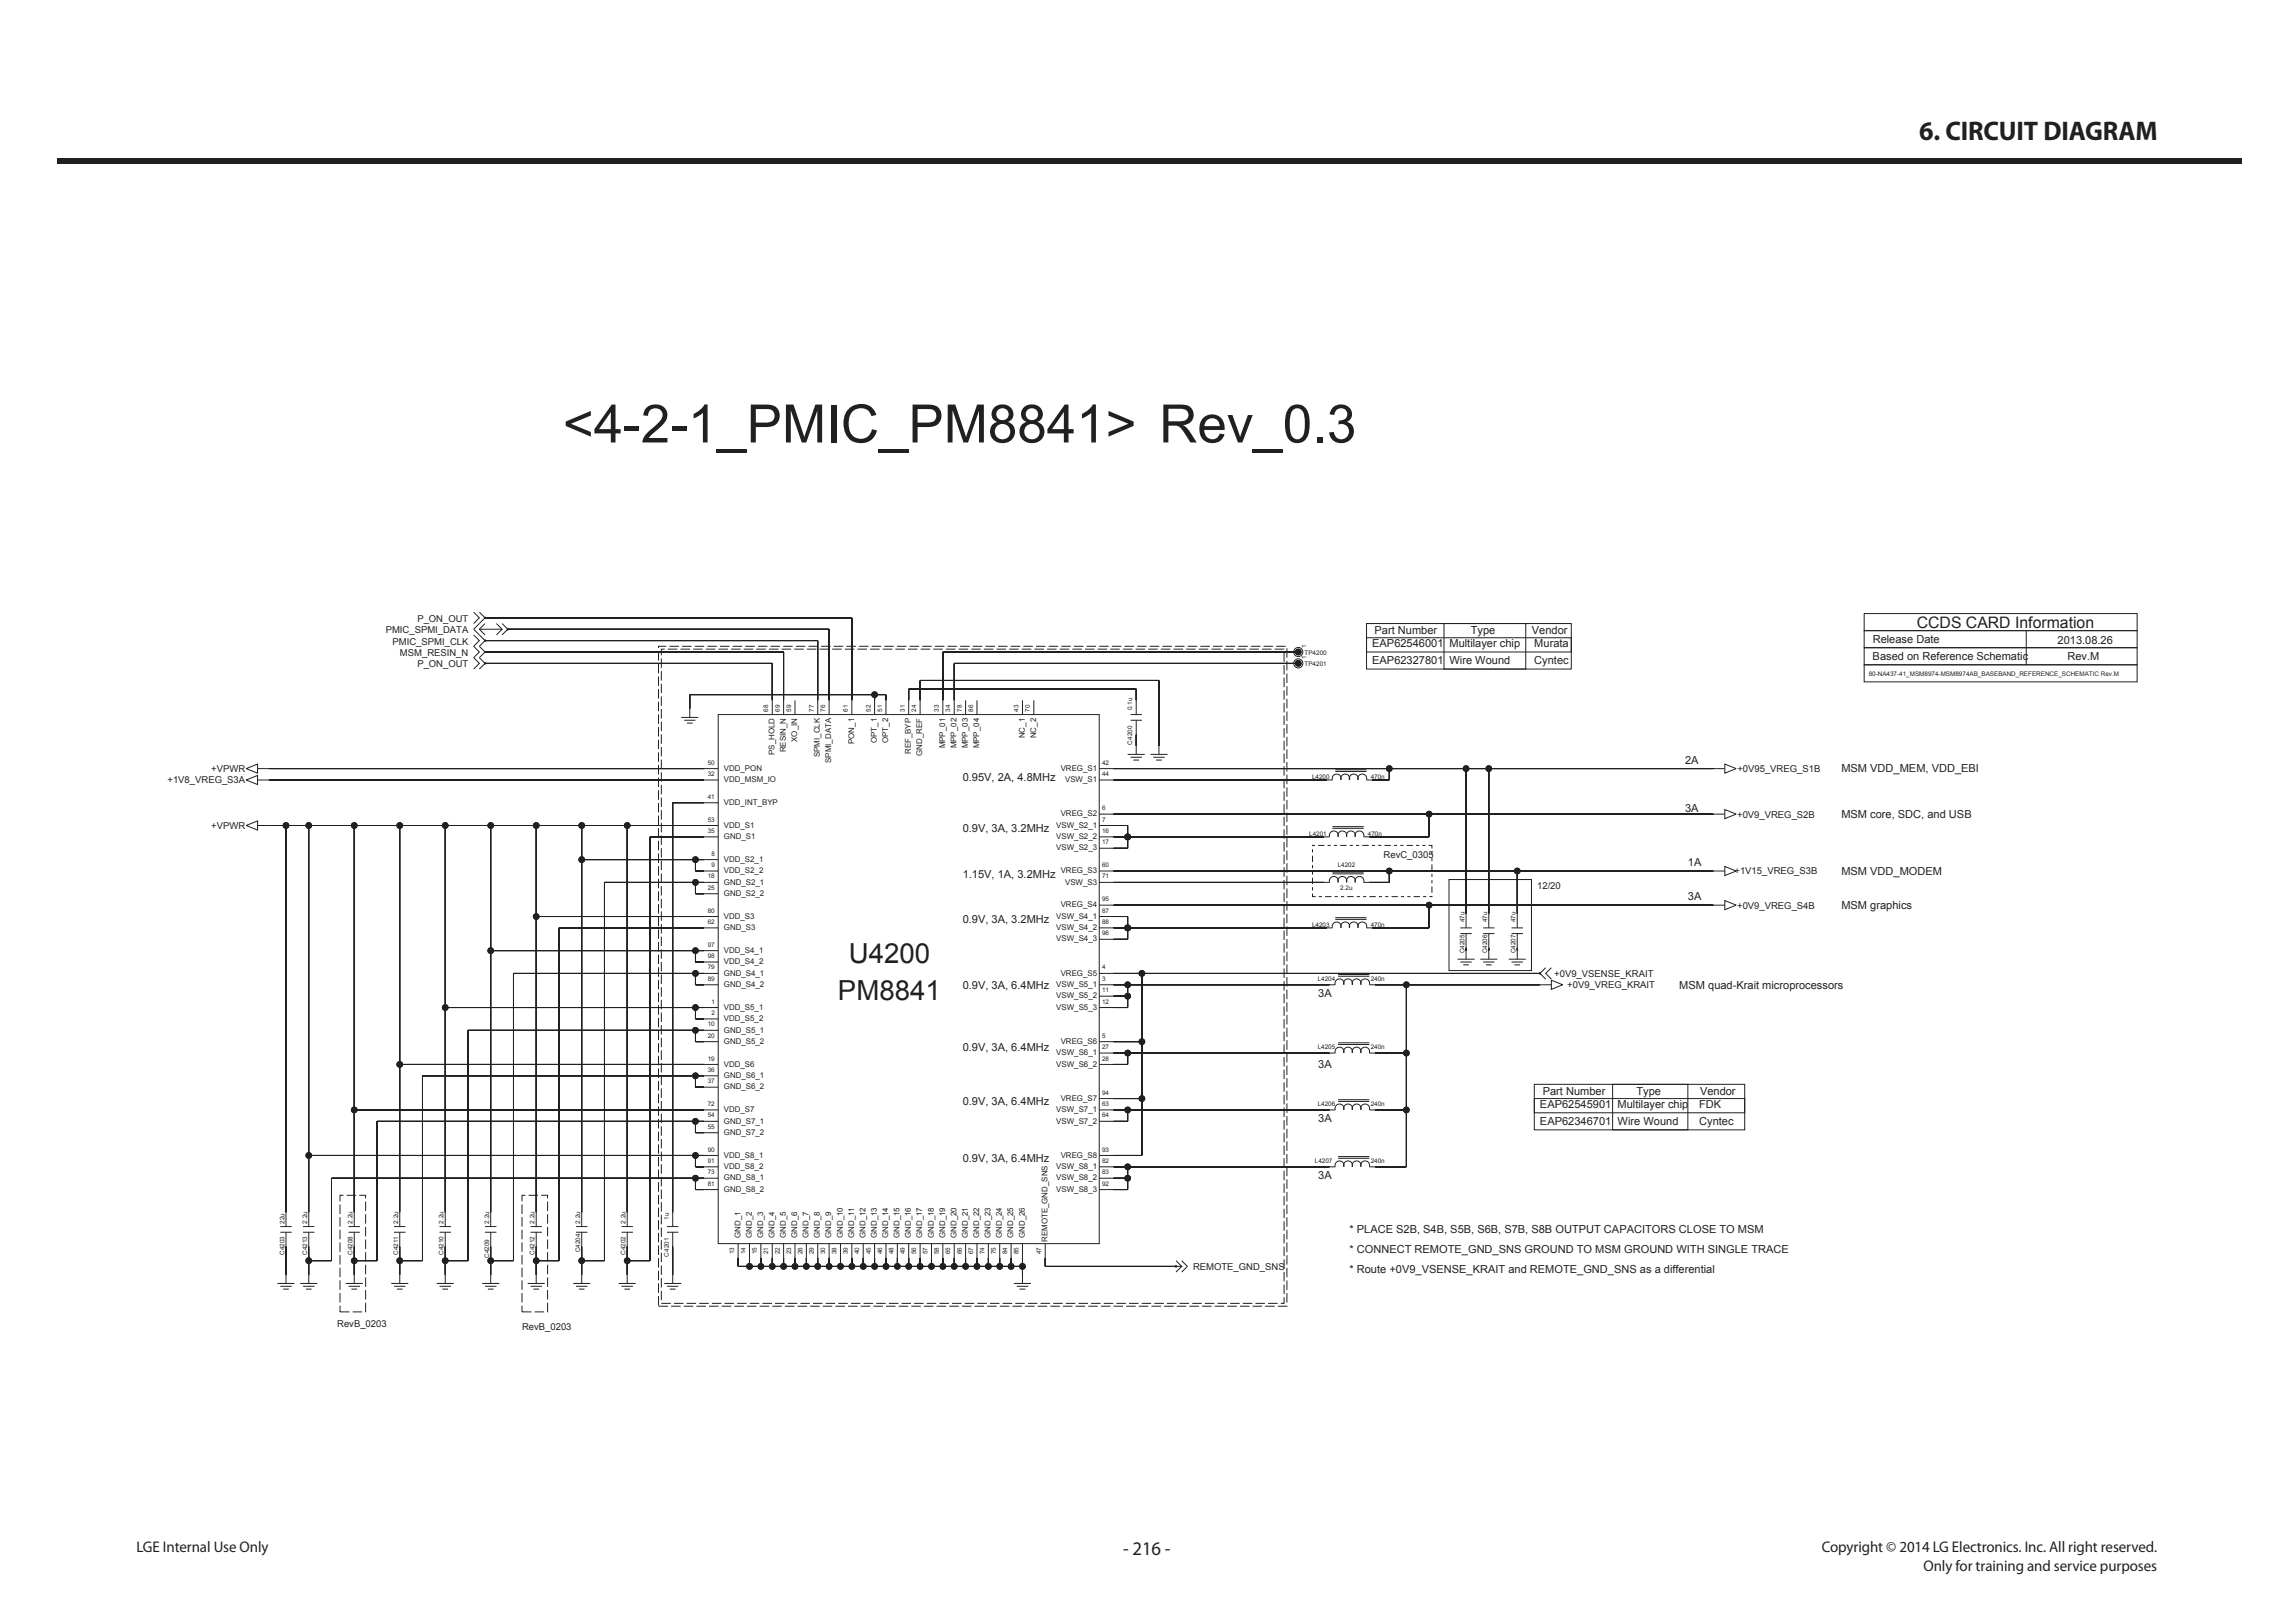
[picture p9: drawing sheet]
<svg xmlns="http://www.w3.org/2000/svg" width="420mm" height="297mm" viewBox="0 0 420 297" stroke-linecap="round" stroke-linejoin="round" font-family="sans-serif">
<defs><g id="words">
<text font-size="9.7" fill="#231f20" x="103" y="81">&lt;4-2-1_PMIC_PM8841&gt; Rev_0.3</text>
<g font-size="5.1" fill="#231f20">
<text x="155.4" y="176.3">U4200</text>
<text x="153.4" y="183.1">PM8841</text>
</g>
<text font-size="4.9" fill="#231f20" x="351.4" y="25.7">6. CIRCUIT DIAGRAM</text>
<text font-size="3.5" fill="#231f20" x="205.6" y="284.6">- 216 -</text>
<text font-size="2.9" fill="#231f20" x="350.9" y="114.9">CCDS CARD Information</text>
<g font-size="2.8" fill="#231f20">
<text x="25" y="284.1">LGE Internal Use Only</text>
<text x="333.5" y="284.1">Copyright © 2014 LG Electronics. Inc. All right reserved.</text>
<text x="352.2" y="287.5">Only for training and service purposes</text>
</g>
<g font-size="2" fill="#231f20">
<text x="251.2" y="118.4">EAP62546001</text>
<text x="251.7" y="116">Part Number</text>
<text x="265.4" y="118.4">Multilayer chip</text>
<text x="269.3" y="116">Type</text>
<text x="280.5" y="116">Vendor</text>
<text x="280.9" y="118.4">Murata</text>
<text x="342.9" y="117.7">Release Date</text>
<text x="376.7" y="117.8">2013.08.26</text>
<text x="251.2" y="121.6">EAP62327801</text>
<text x="265.4" y="121.6">Wire Wound</text>
<text x="280.9" y="121.6">Cyntec</text>
<text x="342.8" y="120.8">Based on Reference Schematic</text>
<text x="378.5" y="120.7">Rev.M</text>
<text x="176.3" y="142.9">0.95V, 2A, 4.8MHz</text>
<text x="308.5" y="139.8">2A</text>
<text x="337.1" y="141.4">MSM VDD_MEM, VDD_EBI</text>
<text x="308.5" y="148.6">3A</text>
<text x="337.1" y="149.7">MSM core, SDC, and USB</text>
<text x="176.3" y="152.3">0.9V, 3A, 3.2MHz</text>
<text x="176.3" y="160.6">1.15V, 1A, 3.2MHz</text>
<text x="309" y="158.5">1A</text>
<text x="337.1" y="160.1">MSM VDD_MODEM</text>
<text x="309" y="164.8">3A</text>
<text x="337.1" y="166.3">MSM graphics</text>
<text x="176.3" y="168.9">0.9V, 3A, 3.2MHz</text>
<text x="176.3" y="180.9">0.9V, 3A, 6.4MHz</text>
<text x="241.3" y="182.5">3A</text>
<text x="307.4" y="180.9">MSM quad-Krait microprocessors</text>
<text x="176.3" y="192.4">0.9V, 3A, 6.4MHz</text>
<text x="241.3" y="195.5">3A</text>
<text x="176.3" y="202.3">0.9V, 3A, 6.4MHz</text>
<text x="281.9" y="202.8">EAP62545901 Multilayer chip</text>
<text x="282.4" y="200.3">Part Number</text>
<text x="299.6" y="200.3">Type</text>
<text x="311.1" y="202.8">FDK</text>
<text x="311.2" y="200.3">Vendor</text>
<text x="241.3" y="205.4">3A</text>
<text x="281.9" y="205.9">EAP62346701</text>
<text x="296.1" y="205.9">Wire Wound</text>
<text x="311.1" y="205.9">Cyntec</text>
<text x="176.3" y="212.7">0.9V, 3A, 6.4MHz</text>
<text x="241.3" y="215.8">3A</text>
<text x="247.1" y="225.7">* PLACE S2B, S4B, S5B, S6B, S7B, S8B OUTPUT CAPACITORS CLOSE TO MSM</text>
<text x="247.1" y="233">* Route +0V9_VSENSE_KRAIT and REMOTE_GND_SNS as a differential</text>
<text x="247.1" y="229.3">* CONNECT REMOTE_GND_SNS GROUND TO MSM GROUND WITH SINGLE TRACE</text>
</g>
<g font-size="1.7" fill="#231f20">
<text x="76.4" y="113.8">P_ON_OUT</text>
<text x="70.6" y="115.9">PMIC_SPMI_DATA</text>
<text x="71.9" y="118">PMIC_SPMI_CLK</text>
<text x="73.2" y="120.1">MSM_RESIN_N</text>
<text x="76.4" y="122.1">P_ON_OUT</text>
<text x="30.7" y="143.4">+1V8_VREG_S3A</text>
<text x="38.7" y="141.3">+VPWR</text>
<text x="318.1" y="141.3">+0V95_VREG_S1B</text>
<text x="318" y="149.6">+0V9_VREG_S2B</text>
<text x="38.7" y="151.7">+VPWR</text>
<text x="253.3" y="157">RevC_0305</text>
<text x="317.5" y="160">+1V15_VREG_S3B</text>
<text x="281.4" y="162.7">12/20</text>
<text x="318" y="166.3">+0V9_VREG_S4B</text>
<text x="284.5" y="178.9">+0V9_VSENSE_KRAIT</text>
<text x="286.9" y="180.9">+0V9_VREG_KRAIT</text>
<text x="218.4" y="232.5">REMOTE_GND_SNS</text>
<text x="61.7" y="242.9">RevB_0203</text>
<text x="95.6" y="243.4">RevB_0203</text>
</g>
<g font-size="1.4" fill="#231f20">
<text x="143.9" y="137.7" transform="rotate(-90 143.9 137.7)">RESIN_N</text>
<text x="145.9" y="135.8" transform="rotate(-90 145.9 135.8)">XO_IN</text>
<text x="156.4" y="136.2" transform="rotate(-90 156.4 136.2)">PON_1</text>
<text x="160.5" y="136" transform="rotate(-90 160.5 136)">OPT_1</text>
<text x="162.6" y="136" transform="rotate(-90 162.6 136)">OPT_2</text>
<text x="173" y="137" transform="rotate(-90 173 137)">MPP_01</text>
<text x="175.1" y="137" transform="rotate(-90 175.1 137)">MPP_02</text>
<text x="177.2" y="137" transform="rotate(-90 177.2 137)">MPP_03</text>
<text x="179.3" y="137" transform="rotate(-90 179.3 137)">MPP_04</text>
<text x="187.6" y="135.1" transform="rotate(-90 187.6 135.1)">NC_1</text>
<text x="189.7" y="135.1" transform="rotate(-90 189.7 135.1)">NC_2</text>
<text x="132.5" y="143.2">VDD_MSM_IO</text>
<text x="132.5" y="141.1">VDD_PON</text>
<text x="141.8" y="138.2" transform="rotate(-90 141.8 138.2)">PS_HOLD</text>
<text x="150.1" y="138.6" transform="rotate(-90 150.1 138.6)">SPMI_CLK</text>
<text x="152.2" y="139.6" transform="rotate(-90 152.2 139.6)">SPMI_DATA</text>
<text x="166.8" y="138" transform="rotate(-90 166.8 138)">REF_BYP</text>
<text x="168.9" y="138.3" transform="rotate(-90 168.9 138.3)">GND_REF</text>
<text x="194.2" y="141.1">VREG_S1</text>
<text x="195" y="143.2">VSW_S1</text>
<text x="132.5" y="147.3">VDD_INT_BYP</text>
<text x="194.2" y="149.4">VREG_S2</text>
<text x="132.5" y="153.6">GND_S1</text>
<text x="132.5" y="151.5">VDD_S1</text>
<text x="193.4" y="151.5">VSW_S2_1</text>
<text x="193.4" y="153.6">VSW_S2_2</text>
<text x="193.4" y="155.7">VSW_S2_3</text>
<text x="132.5" y="161.9">GND_S2_1</text>
<text x="132.5" y="157.7">VDD_S2_1</text>
<text x="132.5" y="159.8">VDD_S2_2</text>
<text x="194.2" y="159.8">VREG_S3</text>
<text x="195" y="161.9">VSW_S3</text>
<text x="132.5" y="164">GND_S2_2</text>
<text x="194.2" y="166.1">VREG_S4</text>
<text x="132.5" y="170.2">GND_S3</text>
<text x="132.5" y="168.1">VDD_S3</text>
<text x="193.4" y="168.1">VSW_S4_1</text>
<text x="193.4" y="172.3">VSW_S4_3</text>
<text x="193.4" y="170.2">VSW_S4_2</text>
<text x="132.5" y="178.6">GND_S4_1</text>
<text x="132.5" y="174.4">VDD_S4_1</text>
<text x="132.5" y="176.5">VDD_S4_2</text>
<text x="194.2" y="178.6">VREG_S5</text>
<text x="132.5" y="180.6">GND_S4_2</text>
<text x="132.5" y="184.8">VDD_S5_1</text>
<text x="193.4" y="180.6">VSW_S5_1</text>
<text x="193.4" y="182.7">VSW_S5_2</text>
<text x="193.4" y="184.8">VSW_S5_3</text>
<text x="132.5" y="189">GND_S5_1</text>
<text x="132.5" y="191.1">GND_S5_2</text>
<text x="132.5" y="186.9">VDD_S5_2</text>
<text x="194.2" y="191.1">VREG_S6</text>
<text x="132.5" y="197.3">GND_S6_1</text>
<text x="132.5" y="195.2">VDD_S6</text>
<text x="193.4" y="193.1">VSW_S6_1</text>
<text x="193.4" y="195.2">VSW_S6_2</text>
<text x="132.5" y="199.4">GND_S6_2</text>
<text x="132.5" y="203.5">VDD_S7</text>
<text x="193.4" y="203.5">VSW_S7_1</text>
<text x="194.2" y="201.5">VREG_S7</text>
<text x="132.5" y="205.6">GND_S7_1</text>
<text x="132.5" y="207.7">GND_S7_2</text>
<text x="193.4" y="205.6">VSW_S7_2</text>
<text x="132.5" y="211.9">VDD_S8_1</text>
<text x="132.5" y="214">VDD_S8_2</text>
<text x="193.4" y="214">VSW_S8_1</text>
<text x="194.2" y="211.9">VREG_S8</text>
<text x="132.5" y="216">GND_S8_1</text>
<text x="132.5" y="218.1">GND_S8_2</text>
<text x="193.4" y="216">VSW_S8_2</text>
<text x="193.4" y="218.1">VSW_S8_3</text>
<text x="135.5" y="226.6" transform="rotate(-90 135.5 226.6)">GND_1</text>
<text x="137.6" y="226.6" transform="rotate(-90 137.6 226.6)">GND_2</text>
<text x="139.7" y="226.6" transform="rotate(-90 139.7 226.6)">GND_3</text>
<text x="141.8" y="226.6" transform="rotate(-90 141.8 226.6)">GND_4</text>
<text x="143.9" y="226.6" transform="rotate(-90 143.9 226.6)">GND_5</text>
<text x="145.9" y="226.6" transform="rotate(-90 145.9 226.6)">GND_6</text>
<text x="148" y="226.6" transform="rotate(-90 148 226.6)">GND_7</text>
<text x="150.1" y="226.6" transform="rotate(-90 150.1 226.6)">GND_8</text>
<text x="152.2" y="226.6" transform="rotate(-90 152.2 226.6)">GND_9</text>
<text x="154.3" y="226.6" transform="rotate(-90 154.3 226.6)">GND_10</text>
<text x="156.4" y="226.6" transform="rotate(-90 156.4 226.6)">GND_11</text>
<text x="158.4" y="226.6" transform="rotate(-90 158.4 226.6)">GND_12</text>
<text x="160.5" y="226.6" transform="rotate(-90 160.5 226.6)">GND_13</text>
<text x="162.6" y="226.6" transform="rotate(-90 162.6 226.6)">GND_14</text>
<text x="164.7" y="226.6" transform="rotate(-90 164.7 226.6)">GND_15</text>
<text x="166.8" y="226.6" transform="rotate(-90 166.8 226.6)">GND_16</text>
<text x="168.9" y="226.6" transform="rotate(-90 168.9 226.6)">GND_17</text>
<text x="170.9" y="226.6" transform="rotate(-90 170.9 226.6)">GND_18</text>
<text x="173" y="226.6" transform="rotate(-90 173 226.6)">GND_19</text>
<text x="175.1" y="226.6" transform="rotate(-90 175.1 226.6)">GND_20</text>
<text x="177.2" y="226.6" transform="rotate(-90 177.2 226.6)">GND_21</text>
<text x="179.3" y="226.6" transform="rotate(-90 179.3 226.6)">GND_22</text>
<text x="181.3" y="226.6" transform="rotate(-90 181.3 226.6)">GND_23</text>
<text x="183.4" y="226.6" transform="rotate(-90 183.4 226.6)">GND_24</text>
<text x="185.5" y="226.6" transform="rotate(-90 185.5 226.6)">GND_25</text>
<text x="187.6" y="226.6" transform="rotate(-90 187.6 226.6)">GND_26</text>
<text x="191.8" y="227.3" transform="rotate(-90 191.8 227.3)">REMOTE_GND_SNS</text>
</g>
<g font-size="1.2" fill="#231f20">
<text x="238.8" y="119.8">TP4200</text>
<text x="239.1" y="118.6" transform="rotate(-90 239.1 118.6)">1</text>
<text x="238.8" y="121.9">TP4201</text>
<text x="239.1" y="120.7" transform="rotate(-90 239.1 120.7)">1</text>
<text x="342.1" y="123.8">80-NA437-41_MSM8974-MSM8974AB_BASEBAND_REFERENCE_SCHEMATIC Rev.M</text>
<text x="140.7" y="130.3" transform="rotate(-90 140.7 130.3)">68</text>
<text x="142.7" y="130.3" transform="rotate(-90 142.7 130.3)">69</text>
<text x="144.8" y="130.3" transform="rotate(-90 144.8 130.3)">59</text>
<text x="149" y="130.3" transform="rotate(-90 149 130.3)">77</text>
<text x="151.1" y="130.3" transform="rotate(-90 151.1 130.3)">76</text>
<text x="155.2" y="130.3" transform="rotate(-90 155.2 130.3)">61</text>
<text x="159.4" y="130.3" transform="rotate(-90 159.4 130.3)">52</text>
<text x="161.5" y="130.3" transform="rotate(-90 161.5 130.3)">51</text>
<text x="165.6" y="130.3" transform="rotate(-90 165.6 130.3)">31</text>
<text x="167.7" y="130.3" transform="rotate(-90 167.7 130.3)">24</text>
<text x="171.9" y="130.3" transform="rotate(-90 171.9 130.3)">33</text>
<text x="174" y="130.3" transform="rotate(-90 174 130.3)">34</text>
<text x="176.1" y="130.3" transform="rotate(-90 176.1 130.3)">78</text>
<text x="178.1" y="130.3" transform="rotate(-90 178.1 130.3)">86</text>
<text x="186.5" y="130.3" transform="rotate(-90 186.5 130.3)">43</text>
<text x="188.6" y="130.3" transform="rotate(-90 188.6 130.3)">70</text>
<text x="207.3" y="130" transform="rotate(-90 207.3 130)">0.1u</text>
<text x="207.3" y="136.3" transform="rotate(-90 207.3 136.3)">C4200</text>
<text x="129.6" y="140">50</text>
<text x="129.6" y="142">32</text>
<text x="201.8" y="140">42</text>
<text x="201.8" y="142">44</text>
<text x="240.2" y="142.5">L4200</text>
<text x="250.9" y="142.5">470n</text>
<text x="129.6" y="146.2">41</text>
<text x="201.8" y="148.3">6</text>
<text x="129.6" y="150.4">53</text>
<text x="129.6" y="152.4">35</text>
<text x="201.8" y="152.4">16</text>
<text x="201.8" y="150.4">7</text>
<text x="201.8" y="154.5">17</text>
<text x="239.7" y="153">L4201</text>
<text x="250.4" y="153">470n</text>
<text x="129.6" y="160.8">18</text>
<text x="130.3" y="158.7">9</text>
<text x="130.3" y="156.6">8</text>
<text x="201.8" y="158.7">60</text>
<text x="201.8" y="160.8">71</text>
<text x="244.9" y="158.7">L4202</text>
<text x="129.6" y="167">80</text>
<text x="129.6" y="162.9">25</text>
<text x="201.8" y="167">87</text>
<text x="201.8" y="164.9">95</text>
<text x="245.4" y="162.8">2.2u</text>
<text x="129.6" y="173.3">97</text>
<text x="129.6" y="169.1">62</text>
<text x="201.8" y="169.1">88</text>
<text x="201.8" y="171.2">96</text>
<text x="240.2" y="169.6">L4203</text>
<text x="250.9" y="169.6">470n</text>
<text x="268.1" y="168.8" transform="rotate(-90 268.1 168.8)">47u</text>
<text x="272.3" y="168.8" transform="rotate(-90 272.3 168.8)">47u</text>
<text x="277.5" y="168.8" transform="rotate(-90 277.5 168.8)">47u</text>
<text x="129.6" y="175.4">98</text>
<text x="129.6" y="179.5">89</text>
<text x="129.6" y="177.4">79</text>
<text x="201.8" y="179.5">3</text>
<text x="201.8" y="177.4">4</text>
<text x="241.3" y="179.5">L4204</text>
<text x="250.9" y="179.5">240n</text>
<text x="268.1" y="174.5" transform="rotate(-90 268.1 174.5)">C4205</text>
<text x="272.3" y="174.5" transform="rotate(-90 272.3 174.5)">C4206</text>
<text x="277.5" y="174.5" transform="rotate(-90 277.5 174.5)">C4207</text>
<text x="130.3" y="185.8">2</text>
<text x="130.3" y="183.7">1</text>
<text x="201.8" y="183.7">12</text>
<text x="201.8" y="181.6">11</text>
<text x="129.6" y="189.9">20</text>
<text x="129.6" y="187.8">10</text>
<text x="201.8" y="189.9">5</text>
<text x="129.6" y="194.1">19</text>
<text x="129.6" y="196.2">36</text>
<text x="201.8" y="194.1">28</text>
<text x="201.8" y="192">27</text>
<text x="241.3" y="192">L4205</text>
<text x="250.9" y="192">240n</text>
<text x="129.6" y="202.4">72</text>
<text x="129.6" y="198.3">37</text>
<text x="201.8" y="202.4">63</text>
<text x="201.8" y="200.3">94</text>
<text x="241.3" y="202.4">L4206</text>
<text x="250.9" y="202.4">240n</text>
<text x="129.6" y="206.6">55</text>
<text x="129.6" y="204.5">54</text>
<text x="201.8" y="204.5">64</text>
<text x="129.6" y="212.8">91</text>
<text x="129.6" y="210.8">90</text>
<text x="129.6" y="214.9">73</text>
<text x="201.8" y="214.9">83</text>
<text x="201.8" y="212.8">82</text>
<text x="201.8" y="210.8">93</text>
<text x="240.7" y="212.8">L4207</text>
<text x="250.9" y="212.8">240n</text>
<text x="129.6" y="217">81</text>
<text x="201.8" y="217">92</text>
<text x="52.1" y="224" transform="rotate(-90 52.1 224)">22u</text>
<text x="56.2" y="224" transform="rotate(-90 56.2 224)">2.2u</text>
<text x="64.6" y="224" transform="rotate(-90 64.6 224)">2.2u</text>
<text x="72.9" y="224" transform="rotate(-90 72.9 224)">2.2u</text>
<text x="81.2" y="224" transform="rotate(-90 81.2 224)">2.2u</text>
<text x="89.5" y="224" transform="rotate(-90 89.5 224)">2.2u</text>
<text x="97.9" y="224" transform="rotate(-90 97.9 224)">2.2u</text>
<text x="106.2" y="224" transform="rotate(-90 106.2 224)">2.2u</text>
<text x="114.5" y="224" transform="rotate(-90 114.5 224)">2.2u</text>
<text x="122.4" y="223.2" transform="rotate(-90 122.4 223.2)">1u</text>
<text x="52.1" y="229.7" transform="rotate(-90 52.1 229.7)">C4203</text>
<text x="56.2" y="229.7" transform="rotate(-90 56.2 229.7)">C4213</text>
<text x="64.6" y="229.7" transform="rotate(-90 64.6 229.7)">C4208</text>
<text x="72.9" y="229.7" transform="rotate(-90 72.9 229.7)">C4211</text>
<text x="81.2" y="229.7" transform="rotate(-90 81.2 229.7)">C4210</text>
<text x="89.5" y="230.2" transform="rotate(-90 89.5 230.2)">C4209</text>
<text x="97.9" y="229.7" transform="rotate(-90 97.9 229.7)">C4212</text>
<text x="106.2" y="229.2" transform="rotate(-90 106.2 229.2)">C4204</text>
<text x="114.5" y="229.7" transform="rotate(-90 114.5 229.7)">C4202</text>
<text x="122.4" y="230" transform="rotate(-90 122.4 230)">C4201</text>
<text x="134.4" y="229.5" transform="rotate(-90 134.4 229.5)">13</text>
<text x="136.5" y="229.5" transform="rotate(-90 136.5 229.5)">14</text>
<text x="138.6" y="229.5" transform="rotate(-90 138.6 229.5)">15</text>
<text x="140.7" y="229.5" transform="rotate(-90 140.7 229.5)">21</text>
<text x="142.7" y="229.5" transform="rotate(-90 142.7 229.5)">22</text>
<text x="144.8" y="229.5" transform="rotate(-90 144.8 229.5)">23</text>
<text x="146.9" y="229.5" transform="rotate(-90 146.9 229.5)">26</text>
<text x="149" y="229.5" transform="rotate(-90 149 229.5)">29</text>
<text x="151.1" y="229.5" transform="rotate(-90 151.1 229.5)">30</text>
<text x="153.2" y="229.5" transform="rotate(-90 153.2 229.5)">38</text>
<text x="155.2" y="229.5" transform="rotate(-90 155.2 229.5)">39</text>
<text x="157.3" y="229.5" transform="rotate(-90 157.3 229.5)">40</text>
<text x="159.4" y="229.5" transform="rotate(-90 159.4 229.5)">45</text>
<text x="161.5" y="229.5" transform="rotate(-90 161.5 229.5)">46</text>
<text x="163.6" y="229.5" transform="rotate(-90 163.6 229.5)">48</text>
<text x="165.6" y="229.5" transform="rotate(-90 165.6 229.5)">49</text>
<text x="167.7" y="229.5" transform="rotate(-90 167.7 229.5)">56</text>
<text x="169.8" y="229.5" transform="rotate(-90 169.8 229.5)">57</text>
<text x="171.9" y="229.5" transform="rotate(-90 171.9 229.5)">58</text>
<text x="174" y="229.5" transform="rotate(-90 174 229.5)">65</text>
<text x="176.1" y="229.5" transform="rotate(-90 176.1 229.5)">66</text>
<text x="178.1" y="229.5" transform="rotate(-90 178.1 229.5)">67</text>
<text x="180.2" y="229.5" transform="rotate(-90 180.2 229.5)">74</text>
<text x="182.3" y="229.5" transform="rotate(-90 182.3 229.5)">75</text>
<text x="184.4" y="229.5" transform="rotate(-90 184.4 229.5)">84</text>
<text x="186.5" y="229.5" transform="rotate(-90 186.5 229.5)">85</text>
<text x="190.6" y="229.5" transform="rotate(-90 190.6 229.5)">47</text>
</g>
</g></defs>
<path d="M10.4 29h400v1h-400z" fill="#231f20"/>
<g fill="none" stroke="#231f20" stroke-width=".18">
<path d="M243.9 159.9h5.8M243.9 159.6h5.8M246.5 161.5a.82 .82 0 0 1 .8-1.1 .82 .82 0 0 1 .8 1.1 .82 .82 0 0 1 .8-1.1 .82 .82 0 0 1 .8 1.1h1M246.5 161.5a.82 .82 0 0 0-.7-1.1 .82 .82 0 0 0-.8 1.1 .82 .82 0 0 0-.8-1.1 .82 .82 0 0 0-.8 1.1h-1M267.4 169.8h2M267.4 170.9h2M268.4 167.2v2.6M268.4 170.9v2.6M271.5 169.8h2.1M271.5 170.9h2.1M272.6 167.2v2.6M272.6 170.9v2.6"/>
<path d="M276.7 169.8h2.1M276.7 170.9h2.1M277.8 167.2v2.6M277.8 170.9v2.6M283 177.1l-1.1 1.1 1.1 1M284 177.1l-1 1.1 1 1M51.3 224.5h2.1M51.3 225.5h2.1M52.4 221.9v2.6M52.4 225.5v2.6M63.8 224.5h2.1M63.8 225.5h2.1"/>
<path d="M64.9 221.9v2.6M64.9 225.5v2.6M97.1 224.5h2.1M97.1 225.5h2.1M98.2 221.9v2.6M98.2 225.5v2.6"/>
</g>
<circle cx="281.9" cy="178.2" r=".1" fill="#231f20"/>
<g fill="none" stroke="#231f20" stroke-width=".18">
<path d="M124.7 131.3h3.1M125.2 131.8h2.1M125.8 132.3h1M126.3 129.7v1.6M206.5 138.1h3.1M207 131.8h2.1M207 130.8h2.1M207 138.6h2.1M207.5 139.1h1M208 128.2v2.6M208 131.8v2.6M208 136.5v1.6"/>
<path d="M45.1 142.8l2.1-.9v1.7zM45.1 151.1l2.1-.9v1.7zM47.2 142.8h2M47.2 151.1h2M242.9 142.8l1-.1a.82 .82 0 0 1 .8-1 .82 .82 0 0 1 .8 1 .82 .82 0 0 1 .8-1 .82 .82 0 0 1 .8 1 .82 .82 0 0 1 .7-1 .82 .82 0 0 1 .8 1 .82 .82 0 0 1 .8-1 .82 .82 0 0 1 .8 1l1 .1M243.9 151.6h5.8M243.9 151.3h5.8M244.5 141.2h5.7M244.5 140.9h5.7M246.5 153.2a.82 .82 0 0 1 .8-1.1 .82 .82 0 0 1 .8 1.1 .82 .82 0 0 1 .8-1.1 .82 .82 0 0 1 .8 1.1h1M246.5 153.2a.82 .82 0 0 0-.7-1.1 .82 .82 0 0 0-.8 1.1 .82 .82 0 0 0-.8-1.1 .82 .82 0 0 0-.8 1.1h-1M242.9 169.8h1a.82 .82 0 0 1 .8-1.1 .82 .82 0 0 1 .8 1.1 .82 .82 0 0 1 .8-1.1 .82 .82 0 0 1 .8 1.1 .82 .82 0 0 1 .7-1.1 .82 .82 0 0 1 .8 1.1 .82 .82 0 0 1 .8-1.1 .82 .82 0 0 1 .8 1.1h1"/>
<path d="M244.5 168.3h5.7M244.5 167.9h5.7M245 178.7h5.7M245 178.4h5.7M243.4 192.7h1.1a.82 .82 0 0 1 .7-1.1 .82 .82 0 0 1 .8 1.1 .82 .82 0 0 1 .8-1.1 .82 .82 0 0 1 .8 1.1 .82 .82 0 0 1 .8-1.1 .82 .82 0 0 1 .7 1.1 .82 .82 0 0 1 .8-1.1 .82 .82 0 0 1 .8 1.1h1M243.4 180.2h1.1a.82 .82 0 0 1 .7-1 .82 .82 0 0 1 .8 1 .82 .82 0 0 1 .8-1 .82 .82 0 0 1 .8 1 .82 .82 0 0 1 .8-1 .82 .82 0 0 1 .7 1 .82 .82 0 0 1 .8-1 .82 .82 0 0 1 .8 1h1M245 191.2h5.7M245 190.9h5.7M243.4 213.6l1.1-.1a.82 .82 0 0 1 .7-1 .82 .82 0 0 1 .8 1 .82 .82 0 0 1 .8-1 .82 .82 0 0 1 .8 1 .82 .82 0 0 1 .8-1 .82 .82 0 0 1 .7 1 .82 .82 0 0 1 .8-1 .82 .82 0 0 1 .8 1l1 .1M243.4 203.1h1.1a.82 .82 0 0 1 .7-1 .82 .82 0 0 1 .8 1 .82 .82 0 0 1 .8-1 .82 .82 0 0 1 .8 1 .82 .82 0 0 1 .8-1 .82 .82 0 0 1 .7 1 .82 .82 0 0 1 .8-1 .82 .82 0 0 1 .8 1h1M245 212h5.7M245 211.7h5.7"/>
<path d="M245 201.6h5.7M245 201.3h5.7M55 234.9h3.1M55.5 235.4h2.1M56 235.9h1M56.5 233.3v1.6M63.3 234.9h3.1M63.8 235.4h2.1M64.3 235.9h1.1M64.9 233.3v1.6M71.6 234.9h3.1M72.1 235.4h2.1"/>
<path d="M72.7 235.9h1M73.2 233.3v1.6M79.9 234.9h3.2M80.5 235.4h2.1M81 235.9h1M81.5 233.3v1.6M88.3 234.9h3.1M88.8 235.4h2.1M89.3 235.9h1.1M89.8 233.3v1.6M104.9 234.9h3.2M105.5 224.5h2"/>
<path d="M105.5 225.5h2M105.5 235.4h2M106 235.9h1M106.5 221.9v2.6M106.5 225.5v2.6M106.5 233.3v1.6M113.8 224.5h2.1M113.8 225.5h2.1M114.8 221.9v2.6M114.8 225.5v2.6M122.1 224.5h2.1M122.1 225.5h2.1"/>
<path d="M123.2 221.9v2.6M123.2 225.5v2.6M215.3 230.7l1 1.1h-1M215.3 231.8h.1M216.3 230.7l1.1 1.1-1.1 1M216.3 231.8l-1 1"/>
<circle cx="281.9" cy="178.2" r=".1"/>
</g>
<circle cx="215.3" cy="231.8" r=".1" fill="#231f20"/>
<g fill="none" stroke="#231f20" stroke-width=".18">
<path d="M237.4 119.3h.5M237.7 119.3h.1M131.5 130.8h69.7v96.8h-69.7zM141.4 128.2v2.6M143.5 128.2v2.6M145.5 128.2v2.6M149.7 128.2v2.6M151.8 128.2v2.6M156 128.2v2.6M160.1 128.2v2.6M162.2 128.2v2.6M166.4 128.2v2.6"/>
<path d="M168.4 128.2v2.6M172.6 128.2v2.6M174.7 128.2v2.6M176.8 128.2v2.6M178.9 128.2v2.6M187.2 128.2v2.6M189.3 128.2v2.6M128.9 153.2h2.6M128.9 151.1h2.6M128.9 140.7h2.6M128.9 159.4h2.6M128.9 146.9h2.6"/>
<path d="M128.9 142.8h2.6M128.9 157.3h2.6M201.2 153.2h2.6M201.2 151.1h2.6M201.2 140.7h2.6M201.2 149h2.6M201.2 159.4h2.6M201.2 142.8h2.6M201.2 155.2h2.6M128.9 169.8h2.6M128.9 167.7h2.6M128.9 161.5h2.6"/>
<path d="M128.9 178.2h2.6M128.9 163.6h2.6M128.9 174h2.6M128.9 176.1h2.6M201.2 169.8h2.6M201.2 167.7h2.6M201.2 161.5h2.6M201.2 165.7h2.6M201.2 171.9h2.6M201.2 178.2h2.6M284 179.4l2.1 .8-2.1 .9zM128.9 180.2h2.6"/>
<path d="M128.9 184.4h2.6M128.9 190.6h2.6M128.9 194.8h2.6M128.9 188.6h2.6M128.9 196.9h2.6M128.9 199h2.6M128.9 186.5h2.6M201.2 180.2h2.6M201.2 182.3h2.6M201.2 184.4h2.6M201.2 190.6h2.6M201.2 192.7h2.6"/>
<path d="M201.2 194.8h2.6M281.9 180.2h2.1M128.9 203.1h2.6M128.9 205.2h2.6M128.9 211.5h2.6M128.9 213.6h2.6M128.9 215.6h2.6M128.9 217.7h2.6M128.9 207.3h2.6M201.2 201.1h2.6M201.2 203.1h2.6M201.2 205.2h2.6"/>
<path d="M201.2 211.5h2.6M201.2 213.6h2.6M201.2 215.6h2.6M201.2 217.7h2.6M135.1 227.6v2.6M137.2 227.6v2.6M139.3 227.6v2.6M141.4 227.6v2.6M143.5 227.6v2.6M145.5 227.6v2.6M147.6 227.6v2.6M149.7 227.6v2.6"/>
<path d="M151.8 227.6v2.6M153.9 227.6v2.6M156 227.6v2.6M158 227.6v2.6M160.1 227.6v2.6M162.2 227.6v2.6M164.3 227.6v2.6M166.4 227.6v2.6M168.4 227.6v2.6M170.5 227.6v2.6M172.6 227.6v2.6M174.7 227.6v2.6"/>
<path d="M176.8 227.6v2.6M178.9 227.6v2.6M180.9 227.6v2.6M183 227.6v2.6M185.1 227.6v2.6M187.2 227.6v2.6M191.4 227.6v2.6"/>
<circle cx="215.3" cy="231.8" r=".1"/>
</g>
<circle cx="237.7" cy="119.3" r=".52" fill="#231f20"/>
<g fill="none" stroke="#231f20" stroke-width=".18">
<path d="M237.4 121.4h.5M237.7 121.4h.1"/>
<circle cx="237.7" cy="119.3" r=".52"/>
<circle cx="237.7" cy="119.3" r=".83"/>
</g>
<circle cx="237.7" cy="121.4" r=".52" fill="#231f20"/>
<g fill="none" stroke="#231f20" stroke-width=".18">
<path d="M86.7 120.4l1.1 1-1.1 1M87.8 120.4l1 1-1 1M210.6 138.1h3.1M211.1 138.6h2.1M211.7 139.1h1M212.2 136.5v1.6M315.8 139.8l2.1 .9-2.1 .8zM313.7 159.4h2.1M313.7 149h2.1M313.7 140.7h2.1M315.8 158.6l2.1 .8-2.1 .8zM315.8 148.2l2.1 .8-2.1 .8z"/>
<path d="M266.8 175.5h3.2M267.4 176.1h2M267.9 176.6h1M268.4 174v1.5M271 175.5h3.1M271.5 176.1h2.1M272 176.6h1.1M272.6 174v1.5M276.2 175.6h3.1M276.7 176.1h2.1M277.3 176.6h1M277.8 174v1.6"/>
<path d="M313.7 165.7h2.1M315.8 164.8l2.1 .9-2.1 .8zM185.6 234.9h3.2M186.1 235.4h2.1M186.7 235.9h1M187.2 233.3v1.6"/>
<circle cx="237.7" cy="121.4" r=".52"/>
<circle cx="237.7" cy="121.4" r=".83"/>
</g>
<circle cx="88.8" cy="121.4" r=".1" fill="#231f20"/>
<g fill="none" stroke="#231f20" stroke-width=".18">
<path d="M87.8 114.1l-1.1 1.1 1.1 1M87.8 115.2h4.1M88.8 114.1l-1 1.1 1 1M90.9 114.1l1 1.1-1 1M91.9 114.1l1.1 1.1-1.1 1M93 115.2h.1"/>
<circle cx="88.8" cy="121.4" r=".1"/>
</g>
<circle cx="93" cy="115.2" r=".1" fill="#231f20"/>
<g fill="none" stroke="#231f20" stroke-width=".18">
<path d="M86.7 116.2l1.1 1-1.1 1.1M87.8 116.2l1 1-1 1.1"/>
<circle cx="93" cy="115.2" r=".1"/>
</g>
<circle cx="88.8" cy="117.2" r=".1" fill="#231f20"/>
<g fill="none" stroke="#231f20" stroke-width=".18">
<path d="M86.7 118.3l1.1 1-1.1 1.1M87.8 118.3l1 1-1 1.1M45.1 140.7l2.1-.9v1.7zM47.2 140.7h2"/>
<circle cx="88.8" cy="117.2" r=".1"/>
</g>
<circle cx="88.8" cy="119.3" r=".1" fill="#231f20"/>
<g fill="none" stroke="#231f20" stroke-width=".18">
<path d="M86.7 112l1.1 1.1-1.1 1M87.8 112l1 1.1-1 1"/>
<circle cx="88.8" cy="119.3" r=".1"/>
</g>
<circle cx="88.8" cy="113.1" r=".1" fill="#231f20"/>
<g fill="none" stroke="#231f20" stroke-width=".18">
<path d="M119 153.2h9.9zM119 153.2v77.5M50.8 234.9h3.1M51.3 235.4h2.1M51.8 235.9h1.1M52.4 233.3v1.6M55.5 224.5h2.1M55.5 225.5h2.1M56.5 221.9v2.6M56.5 225.5v2.6M72.1 224.5h2.1M72.1 225.5h2.1"/>
<path d="M73.2 221.9v2.6M73.2 225.5v2.6M80.5 224.5h2.1M80.5 225.5h2.1M81.5 221.9v2.6M81.5 225.5v2.6M88.8 224.5h2.1M88.8 225.5h2.1M89.8 221.9v2.6M89.8 225.5v2.6M96.6 234.9h3.1M97.1 235.4h2.1"/>
<path d="M97.6 235.9h1.1M98.2 233.3v1.6M113.3 234.9h3.1M113.8 235.4h2.1M114.3 235.9h1M114.8 230.7v2.6M114.8 230.7v-2.6v5.2M114.8 230.7h4.2M114.8 233.3v1.6M121.6 234.9h3.1M122.1 235.4h2.1M122.6 235.9h1.1"/>
<path d="M123.2 233.3v1.6"/>
<circle cx="88.8" cy="113.1" r=".1"/>
</g>
<circle cx="114.8" cy="230.7" r=".52" fill="#231f20"/>
<g fill="none" stroke="#231f20" stroke-width=".18">
<path d="M106.5 228.1v5.2zM106.5 230.7h4.2z"/>
<circle cx="114.8" cy="230.7" r=".52"/>
</g>
<path d="M127.3 161.5h1.6z" fill="#231f20"/>
<path d="M127.3 161.5h1.6" fill="none" stroke="#231f20" stroke-width=".18"/>
<path d="M127.3 163.6h1.6z" fill="#231f20"/>
<path d="M110.7 161.5v69.2zM110.7 161.5h16.6M127.3 161.5v2.1M127.3 163.6h1.6" fill="none" stroke="#231f20" stroke-width=".18"/>
<circle cx="106.5" cy="230.7" r=".52" fill="#231f20"/>
<circle cx="106.5" cy="230.7" r=".52" fill="none" stroke="#231f20" stroke-width=".18"/>
<circle cx="127.3" cy="161.5" r=".52" fill="#231f20"/>
<g fill="none" stroke="#231f20" stroke-width=".18">
<path d="M102.3 169.8v60.9M102.3 169.8h26.6zM98.2 230.7h4.1M98.2 228.1v5.2z"/>
<circle cx="127.3" cy="161.5" r=".52"/>
</g>
<circle cx="98.2" cy="230.7" r=".52" fill="#231f20"/>
<g fill="none" stroke="#231f20" stroke-width=".18">
<path d="M89.8 228.1v5.2zM89.8 230.7h4.2z"/>
<circle cx="98.2" cy="230.7" r=".52"/>
</g>
<path d="M127.3 178.2h1.6z" fill="#231f20"/>
<path d="M127.3 178.2h1.6" fill="none" stroke="#231f20" stroke-width=".18"/>
<path d="M127.3 180.2h1.6z" fill="#231f20"/>
<path d="M94 178.2h33.3M94 178.2v52.5zM127.3 178.2v2M127.3 180.2h1.6" fill="none" stroke="#231f20" stroke-width=".18"/>
<circle cx="89.8" cy="230.7" r=".52" fill="#231f20"/>
<circle cx="89.8" cy="230.7" r=".52" fill="none" stroke="#231f20" stroke-width=".18"/>
<circle cx="127.3" cy="178.2" r=".52" fill="#231f20"/>
<g fill="none" stroke="#231f20" stroke-width=".18">
<path d="M81.5 228.1v5.2zM81.5 230.7h4.2z"/>
<circle cx="127.3" cy="178.2" r=".52"/>
</g>
<path d="M127.3 188.6h1.6z" fill="#231f20"/>
<path d="M127.3 188.6h1.6" fill="none" stroke="#231f20" stroke-width=".18"/>
<path d="M127.3 190.6h1.6z" fill="#231f20"/>
<path d="M85.7 188.6h41.6M85.7 188.6v42.1zM127.3 188.6v2M127.3 190.6h1.6" fill="none" stroke="#231f20" stroke-width=".18"/>
<circle cx="81.5" cy="230.7" r=".52" fill="#231f20"/>
<circle cx="81.5" cy="230.7" r=".52" fill="none" stroke="#231f20" stroke-width=".18"/>
<circle cx="127.3" cy="188.6" r=".52" fill="#231f20"/>
<g fill="none" stroke="#231f20" stroke-width=".18">
<path d="M73.2 230.7h4.1zM73.2 228.1v5.2z"/>
<circle cx="127.3" cy="188.6" r=".52"/>
</g>
<path d="M127.3 196.9h1.6z" fill="#231f20"/>
<path d="M127.3 196.9h1.6" fill="none" stroke="#231f20" stroke-width=".18"/>
<path d="M127.3 199h1.6z" fill="#231f20"/>
<path d="M77.3 196.9h50M77.3 196.9v33.8zM127.3 196.9v2.1M127.3 199h1.6" fill="none" stroke="#231f20" stroke-width=".18"/>
<circle cx="73.2" cy="230.7" r=".52" fill="#231f20"/>
<circle cx="73.2" cy="230.7" r=".52" fill="none" stroke="#231f20" stroke-width=".18"/>
<circle cx="127.3" cy="196.9" r=".52" fill="#231f20"/>
<g fill="none" stroke="#231f20" stroke-width=".18">
<path d="M64.9 230.7v2.6z"/>
<circle cx="127.3" cy="196.9" r=".52"/>
</g>
<path d="M127.3 207.3h1.6z" fill="#231f20"/>
<path d="M127.3 205.2v2.1zM127.3 207.3h1.6" fill="none" stroke="#231f20" stroke-width=".18"/>
<path d="M127.3 205.2h1.6z" fill="#231f20"/>
<path d="M69 205.2h58.3M69 205.2v25.5M127.3 205.2h1.6M64.9 228.1v2.6zM64.9 230.7h4.1" fill="none" stroke="#231f20" stroke-width=".18"/>
<circle cx="127.3" cy="205.2" r=".52" fill="#231f20"/>
<circle cx="127.3" cy="205.2" r=".52" fill="none" stroke="#231f20" stroke-width=".18"/>
<circle cx="64.9" cy="230.7" r=".52" fill="#231f20"/>
<g fill="none" stroke="#231f20" stroke-width=".18">
<path d="M56.5 228.1v2.6z"/>
<circle cx="64.9" cy="230.7" r=".52"/>
</g>
<path d="M127.3 217.7h1.6z" fill="#231f20"/>
<path d="M127.3 215.6v2.1zM127.3 217.7h1.6" fill="none" stroke="#231f20" stroke-width=".18"/>
<path d="M127.3 215.6h1.6z" fill="#231f20"/>
<path d="M60.7 215.6h66.6M60.7 215.6v15.1M127.3 215.6h1.6M56.5 230.7h4.2M56.5 230.7v2.6z" fill="none" stroke="#231f20" stroke-width=".18"/>
<circle cx="127.3" cy="215.6" r=".52" fill="#231f20"/>
<circle cx="127.3" cy="215.6" r=".52" fill="none" stroke="#231f20" stroke-width=".18"/>
<circle cx="56.5" cy="230.7" r=".52" fill="#231f20"/>
<circle cx="56.5" cy="230.7" r=".52" fill="none" stroke="#231f20" stroke-width=".18"/>
<path d="M187.2 230.2v1.6z" fill="#231f20"/>
<path d="M187.2 230.2v1.6" fill="none" stroke="#231f20" stroke-width=".18"/>
<path d="M185.1 230.2v1.6z" fill="#231f20"/>
<path d="M185.1 230.2v1.6" fill="none" stroke="#231f20" stroke-width=".18"/>
<path d="M183 230.2v1.6z" fill="#231f20"/>
<path d="M183 230.2v1.6" fill="none" stroke="#231f20" stroke-width=".18"/>
<path d="M180.9 230.2v1.6z" fill="#231f20"/>
<path d="M180.9 230.2v1.6" fill="none" stroke="#231f20" stroke-width=".18"/>
<path d="M176.8 230.2v1.6z" fill="#231f20"/>
<path d="M176.8 230.2v1.6" fill="none" stroke="#231f20" stroke-width=".18"/>
<path d="M174.7 230.2v1.6z" fill="#231f20"/>
<path d="M174.7 230.2v1.6" fill="none" stroke="#231f20" stroke-width=".18"/>
<path d="M172.6 230.2v1.6z" fill="#231f20"/>
<path d="M172.6 230.2v1.6" fill="none" stroke="#231f20" stroke-width=".18"/>
<path d="M170.5 230.2v1.6z" fill="#231f20"/>
<path d="M170.5 230.2v1.6" fill="none" stroke="#231f20" stroke-width=".18"/>
<path d="M168.4 230.2v1.6z" fill="#231f20"/>
<path d="M168.4 230.2v1.6" fill="none" stroke="#231f20" stroke-width=".18"/>
<path d="M166.4 230.2v1.6z" fill="#231f20"/>
<path d="M166.4 230.2v1.6" fill="none" stroke="#231f20" stroke-width=".18"/>
<path d="M164.3 230.2v1.6z" fill="#231f20"/>
<path d="M164.3 230.2v1.6" fill="none" stroke="#231f20" stroke-width=".18"/>
<path d="M162.2 230.2v1.6z" fill="#231f20"/>
<path d="M162.2 230.2v1.6" fill="none" stroke="#231f20" stroke-width=".18"/>
<path d="M160.1 230.2v1.6z" fill="#231f20"/>
<path d="M160.1 230.2v1.6" fill="none" stroke="#231f20" stroke-width=".18"/>
<path d="M158 230.2v1.6z" fill="#231f20"/>
<path d="M158 230.2v1.6" fill="none" stroke="#231f20" stroke-width=".18"/>
<path d="M156 230.2v1.6z" fill="#231f20"/>
<path d="M156 230.2v1.6" fill="none" stroke="#231f20" stroke-width=".18"/>
<path d="M153.9 230.2v1.6z" fill="#231f20"/>
<path d="M153.9 230.2v1.6" fill="none" stroke="#231f20" stroke-width=".18"/>
<path d="M151.8 230.2v1.6z" fill="#231f20"/>
<path d="M151.8 230.2v1.6" fill="none" stroke="#231f20" stroke-width=".18"/>
<path d="M149.7 230.2v1.6z" fill="#231f20"/>
<path d="M149.7 230.2v1.6" fill="none" stroke="#231f20" stroke-width=".18"/>
<path d="M147.6 230.2v1.6z" fill="#231f20"/>
<path d="M147.6 230.2v1.6" fill="none" stroke="#231f20" stroke-width=".18"/>
<path d="M145.5 230.2v1.6z" fill="#231f20"/>
<path d="M145.5 230.2v1.6" fill="none" stroke="#231f20" stroke-width=".18"/>
<path d="M143.5 230.2v1.6z" fill="#231f20"/>
<path d="M143.5 230.2v1.6" fill="none" stroke="#231f20" stroke-width=".18"/>
<path d="M141.4 230.2v1.6z" fill="#231f20"/>
<path d="M141.4 230.2v1.6" fill="none" stroke="#231f20" stroke-width=".18"/>
<path d="M139.3 230.2v1.6z" fill="#231f20"/>
<path d="M139.3 230.2v1.6" fill="none" stroke="#231f20" stroke-width=".18"/>
<path d="M137.2 230.2v1.6z" fill="#231f20"/>
<path d="M137.2 230.2v1.6" fill="none" stroke="#231f20" stroke-width=".18"/>
<path d="M135.1 230.2v1.6z" fill="#231f20"/>
<path d="M135.1 231.8h43.8zM135.1 230.2v1.6" fill="none" stroke="#231f20" stroke-width=".18"/>
<path d="M178.9 230.2v1.6z" fill="#231f20"/>
<path d="M178.9 231.8h8.3zM178.9 230.2v1.6" fill="none" stroke="#231f20" stroke-width=".18"/>
<path d="M187.2 231.8v1.5z" fill="#231f20"/>
<path d="M187.2 231.8v1.5" fill="none" stroke="#231f20" stroke-width=".18"/>
<circle cx="137.2" cy="231.8" r=".52" fill="#231f20"/>
<circle cx="137.2" cy="231.8" r=".52" fill="none" stroke="#231f20" stroke-width=".18"/>
<circle cx="139.3" cy="231.8" r=".52" fill="#231f20"/>
<circle cx="139.3" cy="231.8" r=".52" fill="none" stroke="#231f20" stroke-width=".18"/>
<circle cx="141.4" cy="231.8" r=".52" fill="#231f20"/>
<circle cx="141.4" cy="231.8" r=".52" fill="none" stroke="#231f20" stroke-width=".18"/>
<circle cx="143.5" cy="231.8" r=".52" fill="#231f20"/>
<circle cx="143.5" cy="231.8" r=".52" fill="none" stroke="#231f20" stroke-width=".18"/>
<circle cx="145.5" cy="231.8" r=".52" fill="#231f20"/>
<circle cx="145.5" cy="231.8" r=".52" fill="none" stroke="#231f20" stroke-width=".18"/>
<circle cx="147.6" cy="231.8" r=".52" fill="#231f20"/>
<circle cx="147.6" cy="231.8" r=".52" fill="none" stroke="#231f20" stroke-width=".18"/>
<circle cx="149.7" cy="231.8" r=".52" fill="#231f20"/>
<circle cx="149.7" cy="231.8" r=".52" fill="none" stroke="#231f20" stroke-width=".18"/>
<circle cx="151.8" cy="231.8" r=".52" fill="#231f20"/>
<circle cx="151.8" cy="231.8" r=".52" fill="none" stroke="#231f20" stroke-width=".18"/>
<circle cx="153.9" cy="231.8" r=".52" fill="#231f20"/>
<circle cx="153.9" cy="231.8" r=".52" fill="none" stroke="#231f20" stroke-width=".18"/>
<circle cx="156" cy="231.8" r=".52" fill="#231f20"/>
<circle cx="156" cy="231.8" r=".52" fill="none" stroke="#231f20" stroke-width=".18"/>
<circle cx="158" cy="231.8" r=".52" fill="#231f20"/>
<circle cx="158" cy="231.8" r=".52" fill="none" stroke="#231f20" stroke-width=".18"/>
<circle cx="160.1" cy="231.8" r=".52" fill="#231f20"/>
<circle cx="160.1" cy="231.8" r=".52" fill="none" stroke="#231f20" stroke-width=".18"/>
<circle cx="162.2" cy="231.8" r=".52" fill="#231f20"/>
<circle cx="162.2" cy="231.8" r=".52" fill="none" stroke="#231f20" stroke-width=".18"/>
<circle cx="164.3" cy="231.8" r=".52" fill="#231f20"/>
<circle cx="164.3" cy="231.8" r=".52" fill="none" stroke="#231f20" stroke-width=".18"/>
<circle cx="166.4" cy="231.8" r=".52" fill="#231f20"/>
<circle cx="166.4" cy="231.8" r=".52" fill="none" stroke="#231f20" stroke-width=".18"/>
<circle cx="168.4" cy="231.8" r=".52" fill="#231f20"/>
<circle cx="168.4" cy="231.8" r=".52" fill="none" stroke="#231f20" stroke-width=".18"/>
<circle cx="170.5" cy="231.8" r=".52" fill="#231f20"/>
<circle cx="170.5" cy="231.8" r=".52" fill="none" stroke="#231f20" stroke-width=".18"/>
<circle cx="172.6" cy="231.8" r=".52" fill="#231f20"/>
<circle cx="172.6" cy="231.8" r=".52" fill="none" stroke="#231f20" stroke-width=".18"/>
<circle cx="174.7" cy="231.8" r=".52" fill="#231f20"/>
<circle cx="174.7" cy="231.8" r=".52" fill="none" stroke="#231f20" stroke-width=".18"/>
<circle cx="176.8" cy="231.8" r=".52" fill="#231f20"/>
<circle cx="176.8" cy="231.8" r=".52" fill="none" stroke="#231f20" stroke-width=".18"/>
<circle cx="178.9" cy="231.8" r=".52" fill="#231f20"/>
<circle cx="178.9" cy="231.8" r=".52" fill="none" stroke="#231f20" stroke-width=".18"/>
<circle cx="180.9" cy="231.8" r=".52" fill="#231f20"/>
<circle cx="180.9" cy="231.8" r=".52" fill="none" stroke="#231f20" stroke-width=".18"/>
<circle cx="183" cy="231.8" r=".52" fill="#231f20"/>
<circle cx="183" cy="231.8" r=".52" fill="none" stroke="#231f20" stroke-width=".18"/>
<circle cx="185.1" cy="231.8" r=".52" fill="#231f20"/>
<circle cx="185.1" cy="231.8" r=".52" fill="none" stroke="#231f20" stroke-width=".18"/>
<circle cx="187.2" cy="231.8" r=".52" fill="#231f20"/>
<g fill="none" stroke="#231f20" stroke-width=".18">
<path d="M168.4 124.5h43.8M168.4 124.5v3.7zM208 134.4v2.1zM212.2 124.5v12zM123.2 228.1v5.2z"/>
<circle cx="187.2" cy="231.8" r=".52"/>
</g>
<path d="M272.6 173.5v.5z" fill="#231f20"/>
<path d="M272.6 173.5v.5" fill="none" stroke="#231f20" stroke-width=".18"/>
<path d="M268.4 173.5v.5z" fill="#231f20"/>
<path d="M268.4 173.5v.5" fill="none" stroke="#231f20" stroke-width=".18"/>
<path d="M277.8 173.5v.5z" fill="#231f20"/>
<path d="M277.8 173.5v.5M52.4 228.1v5.2z" fill="none" stroke="#231f20" stroke-width=".18"/>
<path d="M160.1 127.1v1.1z" fill="#231f20"/>
<path d="M160.1 127.1v1.1" fill="none" stroke="#231f20" stroke-width=".18"/>
<path d="M162.2 127.1v1.1z" fill="#231f20"/>
<path d="M126.3 127.1h35.9M126.3 127.1v2.6zM162.2 127.1v1.1" fill="none" stroke="#231f20" stroke-width=".18"/>
<circle cx="160.1" cy="127.1" r=".52" fill="#231f20"/>
<circle cx="160.1" cy="127.1" r=".52" fill="none" stroke="#231f20" stroke-width=".18"/>
<path d="M191.4 230.2v1.6z" fill="#231f20"/>
<g fill="none" stroke="#231f20" stroke-width=".18">
<path d="M88.8 117.2h60.9zM93 115.2h58.8zM149.7 117.2v11zM151.8 115.2v13zM49.2 142.8h79.7zM251.2 142.8h3.1zM254.3 140.7h14.1M254.3 140.7h-50.5h109.9h-41.1M254.3 140.7v2.1M268.4 140.7h4.2M268.4 140.7v26.5zM272.6 140.7v26.5z"/>
<path d="M191.4 231.8h23.9zM191.4 230.2v1.6"/>
</g>
<circle cx="254.3" cy="140.7" r=".52" fill="#231f20"/>
<circle cx="254.3" cy="140.7" r=".52" fill="none" stroke="#231f20" stroke-width=".18"/>
<circle cx="272.6" cy="140.7" r=".52" fill="#231f20"/>
<circle cx="272.6" cy="140.7" r=".52" fill="none" stroke="#231f20" stroke-width=".18"/>
<circle cx="268.4" cy="140.7" r=".52" fill="#231f20"/>
<g fill="none" stroke="#231f20" stroke-width=".18">
<path d="M203.8 149h109.9zM250.7 153.2h10.9zM261.6 149v4.2"/>
<circle cx="268.4" cy="140.7" r=".52"/>
</g>
<circle cx="261.6" cy="149" r=".52" fill="#231f20"/>
<g fill="none" stroke="#231f20" stroke-width=".18">
<path d="M203.8 165.7h109.9zM251.2 169.8h10.4zM261.6 165.7v4.1"/>
<circle cx="261.6" cy="149" r=".52"/>
</g>
<circle cx="261.6" cy="165.7" r=".52" fill="#231f20"/>
<g fill="none" stroke="#231f20" stroke-width=".18">
<path d="M251.7 192.7h5.8zM251.7 180.2h30.2zM257.5 192.7v10.4M257.5 180.2v12.5M257.5 180.2v33.4M251.7 203.1h5.8zM251.7 213.6h5.8zM257.5 203.1v10.5"/>
<circle cx="261.6" cy="165.7" r=".52"/>
</g>
<circle cx="257.5" cy="203.1" r=".52" fill="#231f20"/>
<circle cx="257.5" cy="203.1" r=".52" fill="none" stroke="#231f20" stroke-width=".18"/>
<circle cx="257.5" cy="192.7" r=".52" fill="#231f20"/>
<circle cx="257.5" cy="192.7" r=".52" fill="none" stroke="#231f20" stroke-width=".18"/>
<circle cx="257.5" cy="180.2" r=".52" fill="#231f20"/>
<g fill="none" stroke="#231f20" stroke-width=".18">
<path d="M203.8 178.2h78.1zM209.1 178.2v12.4M209.1 178.2v33.3M203.8 190.6h5.3zM209.1 190.6v10.5M203.8 211.5h5.3zM203.8 201.1h5.3zM209.1 201.1v10.4"/>
<circle cx="257.5" cy="180.2" r=".52"/>
</g>
<circle cx="209.1" cy="190.6" r=".52" fill="#231f20"/>
<circle cx="209.1" cy="190.6" r=".52" fill="none" stroke="#231f20" stroke-width=".18"/>
<circle cx="209.1" cy="201.1" r=".52" fill="#231f20"/>
<circle cx="209.1" cy="201.1" r=".52" fill="none" stroke="#231f20" stroke-width=".18"/>
<circle cx="209.1" cy="178.2" r=".52" fill="#231f20"/>
<g fill="none" stroke="#231f20" stroke-width=".18">
<path d="M254.3 159.4h23.5M254.3 159.4v2.1M254.3 159.4h-50.5h109.9h-35.9M277.8 159.4v7.8zM250.7 161.5h3.6z"/>
<circle cx="209.1" cy="178.2" r=".52"/>
</g>
<circle cx="277.8" cy="159.4" r=".52" fill="#231f20"/>
<circle cx="277.8" cy="159.4" r=".52" fill="none" stroke="#231f20" stroke-width=".18"/>
<circle cx="254.3" cy="159.4" r=".52" fill="#231f20"/>
<g fill="none" stroke="#231f20" stroke-width=".18">
<path d="M52.4 151.1v70.8zM56.5 211.5v10.4z"/>
<circle cx="254.3" cy="159.4" r=".52"/>
</g>
<path d="M127.3 211.5h1.6z" fill="#231f20"/>
<path d="M127.3 211.5h1.6" fill="none" stroke="#231f20" stroke-width=".18"/>
<path d="M127.3 213.6h1.6z" fill="#231f20"/>
<path d="M56.5 151.1v60.4zM64.9 151.1v70.8zM73.2 151.1v70.8zM73.2 194.8h55.7zM81.5 184.4v37.5zM56.5 211.5h70.8M64.9 203.1h64zM127.3 211.5v2.1M127.3 213.6h1.6" fill="none" stroke="#231f20" stroke-width=".18"/>
<path d="M127.3 186.5h1.6z" fill="#231f20"/>
<path d="M127.3 184.4v2.1zM127.3 186.5h1.6" fill="none" stroke="#231f20" stroke-width=".18"/>
<path d="M127.3 184.4h1.6z" fill="#231f20"/>
<path d="M81.5 151.1v33.3zM89.8 174v47.9zM81.5 184.4h45.8M127.3 184.4h1.6" fill="none" stroke="#231f20" stroke-width=".18"/>
<path d="M127.3 176.1h1.6z" fill="#231f20"/>
<path d="M127.3 174v2.1zM127.3 176.1h1.6" fill="none" stroke="#231f20" stroke-width=".18"/>
<path d="M127.3 174h1.6z" fill="#231f20"/>
<path d="M89.8 151.1v22.9zM98.2 151.1v70.8zM106.5 157.3v64.6zM89.8 174h37.5M98.2 167.7h30.7zM127.3 174h1.6" fill="none" stroke="#231f20" stroke-width=".18"/>
<path d="M127.3 157.3h1.6z" fill="#231f20"/>
<path d="M127.3 157.3h1.6" fill="none" stroke="#231f20" stroke-width=".18"/>
<path d="M127.3 159.4h1.6z" fill="#231f20"/>
<path d="M106.5 151.1v6.2M106.5 151.1h-57.3h79.7h-14.1M106.5 151.1h8.3M106.5 157.3h20.8M114.8 151.1v70.8zM127.3 157.3v2.1M127.3 159.4h1.6" fill="none" stroke="#231f20" stroke-width=".18"/>
<circle cx="127.3" cy="211.5" r=".52" fill="#231f20"/>
<circle cx="127.3" cy="211.5" r=".52" fill="none" stroke="#231f20" stroke-width=".18"/>
<circle cx="56.5" cy="211.5" r=".52" fill="#231f20"/>
<circle cx="56.5" cy="211.5" r=".52" fill="none" stroke="#231f20" stroke-width=".18"/>
<circle cx="64.9" cy="203.1" r=".52" fill="#231f20"/>
<circle cx="64.9" cy="203.1" r=".52" fill="none" stroke="#231f20" stroke-width=".18"/>
<circle cx="73.2" cy="194.8" r=".52" fill="#231f20"/>
<circle cx="73.2" cy="194.8" r=".52" fill="none" stroke="#231f20" stroke-width=".18"/>
<circle cx="127.3" cy="184.4" r=".52" fill="#231f20"/>
<circle cx="127.3" cy="184.4" r=".52" fill="none" stroke="#231f20" stroke-width=".18"/>
<circle cx="81.5" cy="184.4" r=".52" fill="#231f20"/>
<circle cx="81.5" cy="184.4" r=".52" fill="none" stroke="#231f20" stroke-width=".18"/>
<circle cx="127.3" cy="174" r=".52" fill="#231f20"/>
<circle cx="127.3" cy="174" r=".52" fill="none" stroke="#231f20" stroke-width=".18"/>
<circle cx="89.8" cy="174" r=".52" fill="#231f20"/>
<circle cx="89.8" cy="174" r=".52" fill="none" stroke="#231f20" stroke-width=".18"/>
<circle cx="98.2" cy="167.7" r=".52" fill="#231f20"/>
<circle cx="98.2" cy="167.7" r=".52" fill="none" stroke="#231f20" stroke-width=".18"/>
<circle cx="127.3" cy="157.3" r=".52" fill="#231f20"/>
<circle cx="127.3" cy="157.3" r=".52" fill="none" stroke="#231f20" stroke-width=".18"/>
<circle cx="106.5" cy="157.3" r=".52" fill="#231f20"/>
<circle cx="106.5" cy="157.3" r=".52" fill="none" stroke="#231f20" stroke-width=".18"/>
<circle cx="114.8" cy="151.1" r=".52" fill="#231f20"/>
<circle cx="114.8" cy="151.1" r=".52" fill="none" stroke="#231f20" stroke-width=".18"/>
<circle cx="106.5" cy="151.1" r=".52" fill="#231f20"/>
<circle cx="106.5" cy="151.1" r=".52" fill="none" stroke="#231f20" stroke-width=".18"/>
<circle cx="98.2" cy="151.1" r=".52" fill="#231f20"/>
<circle cx="98.2" cy="151.1" r=".52" fill="none" stroke="#231f20" stroke-width=".18"/>
<circle cx="89.8" cy="151.1" r=".52" fill="#231f20"/>
<circle cx="89.8" cy="151.1" r=".52" fill="none" stroke="#231f20" stroke-width=".18"/>
<circle cx="81.5" cy="151.1" r=".52" fill="#231f20"/>
<circle cx="81.5" cy="151.1" r=".52" fill="none" stroke="#231f20" stroke-width=".18"/>
<circle cx="73.2" cy="151.1" r=".52" fill="#231f20"/>
<circle cx="73.2" cy="151.1" r=".52" fill="none" stroke="#231f20" stroke-width=".18"/>
<circle cx="64.9" cy="151.1" r=".52" fill="#231f20"/>
<circle cx="64.9" cy="151.1" r=".52" fill="none" stroke="#231f20" stroke-width=".18"/>
<circle cx="56.5" cy="151.1" r=".52" fill="#231f20"/>
<circle cx="56.5" cy="151.1" r=".52" fill="none" stroke="#231f20" stroke-width=".18"/>
<circle cx="52.4" cy="151.1" r=".52" fill="#231f20"/>
<g fill="none" stroke="#231f20" stroke-width=".18">
<path d="M88.8 113.1h67.2zM88.8 119.3h54.7zM143.5 119.3v8.9zM156 113.1v15.1zM88.8 121.4h52.6zM141.4 121.4v6.8zM49.2 140.7h79.7zM203.8 161.5h38.6z"/>
<circle cx="52.4" cy="151.1" r=".52"/>
</g>
<path d="M203.8 155.2h2.7zM203.8 153.2h38.6zM203.8 151.1h2.7zM206.5 153.2h.1M206.5 153.2v2M206.5 151.1v2.1M206.5 151.1v4.1" fill="none" stroke="#231f20" stroke-width=".18"/>
<circle cx="206.5" cy="153.2" r=".52" fill="#231f20"/>
<circle cx="206.5" cy="153.2" r=".52" fill="none" stroke="#231f20" stroke-width=".18"/>
<circle cx="206.5" cy="153.2" r=".52" fill="#231f20"/>
<g fill="none" stroke="#231f20" stroke-width=".18">
<path d="M203.8 142.8h39.1zM203.8 184.4h2.7zM203.8 182.3h2.7zM203.8 180.2h39.6zM206.5 182.3v2.1M206.5 180.2v2.1M206.5 180.2v4.2"/>
<circle cx="206.5" cy="153.2" r=".52"/>
</g>
<circle cx="206.5" cy="182.3" r=".52" fill="#231f20"/>
<circle cx="206.5" cy="182.3" r=".52" fill="none" stroke="#231f20" stroke-width=".18"/>
<circle cx="206.5" cy="180.2" r=".52" fill="#231f20"/>
<g fill="none" stroke="#231f20" stroke-width=".18">
<path d="M203.8 192.7h39.6zM203.8 194.8h2.7zM206.5 192.7v2.1"/>
<circle cx="206.5" cy="180.2" r=".52"/>
</g>
<circle cx="206.5" cy="192.7" r=".52" fill="#231f20"/>
<g fill="none" stroke="#231f20" stroke-width=".18">
<path d="M203.8 203.1h39.6zM203.8 205.2h2.7zM206.5 203.1v2.1"/>
<circle cx="206.5" cy="192.7" r=".52"/>
</g>
<circle cx="206.5" cy="203.1" r=".52" fill="#231f20"/>
<g fill="none" stroke="#231f20" stroke-width=".18">
<path d="M203.8 217.7h2.7zM203.8 215.6h2.7zM203.8 213.6h39.6zM206.5 215.6v2.1M206.5 213.6v2M206.5 213.6v4.1"/>
<circle cx="206.5" cy="203.1" r=".52"/>
</g>
<circle cx="206.5" cy="215.6" r=".52" fill="#231f20"/>
<circle cx="206.5" cy="215.6" r=".52" fill="none" stroke="#231f20" stroke-width=".18"/>
<circle cx="206.5" cy="213.6" r=".52" fill="#231f20"/>
<g fill="none" stroke="#231f20" stroke-width=".18">
<path d="M172.6 119.3v8.9zM172.6 119.3h65.1zM166.4 126.1v2.1zM166.4 126.1h41.6M174.7 121.4v6.8zM174.7 121.4h63zM208 126.1v2.1zM123.2 146.9h5.7zM123.2 146.9v75z"/>
<circle cx="206.5" cy="213.6" r=".52"/>
</g>
<path d="M203.8 169.8h39.1zM203.8 171.9h2.7zM203.8 167.7h2.7zM206.5 169.8h.1M206.5 169.8v2.1M206.5 167.7v2.1M206.5 167.7v4.2" fill="none" stroke="#231f20" stroke-width=".18"/>
<circle cx="206.5" cy="169.8" r=".52" fill="#231f20"/>
<circle cx="206.5" cy="169.8" r=".52" fill="none" stroke="#231f20" stroke-width=".18"/>
<circle cx="206.5" cy="169.8" r=".52" fill="#231f20"/>
<g fill="none" stroke="#231f20" stroke-width=".18">
<path d="M250.2 116.7h37.5v2.6h-37.5zM250.2 114.1h37.5v8.3h-37.5zM264.4 114.1h14.9v8.3h-14.9zM341.3 112.3h50v3.1h-50zM341.3 115.4h50v3.1h-50zM341.3 118.5h50v3.2h-50zM371 115.4v6.3M341.3 121.7h50v3.1h-50zM265.3 161h15.1v16.6h-15.1zM280.9 198.5h38.5v8.3h-38.5zM295.2 198.5h13.8v8.3h-13.8zM280.9 201.1h38.5v2.6h-38.5z"/>
<circle cx="206.5" cy="169.8" r=".52"/>
</g>
<path d="M120.6 118.3h115v120.8h-115zM121.1 118.8h114v119.7h-114zM62.2 218.8h4.7v21.3h-4.7zM95.6 218.8h4.7v21.3h-4.7z" fill="none" stroke="#231f20" stroke-width=".18" stroke-dasharray="1.7 .6" stroke-linecap="butt"/>
<path d="M240.3 154.7h21.9v9.4h-21.9z" fill="none" stroke="#231f20" stroke-width=".18" stroke-dasharray=".6 .6 .6 .6 1.2 .6" stroke-linecap="butt"/>
<use href="#words"/>
</svg>
